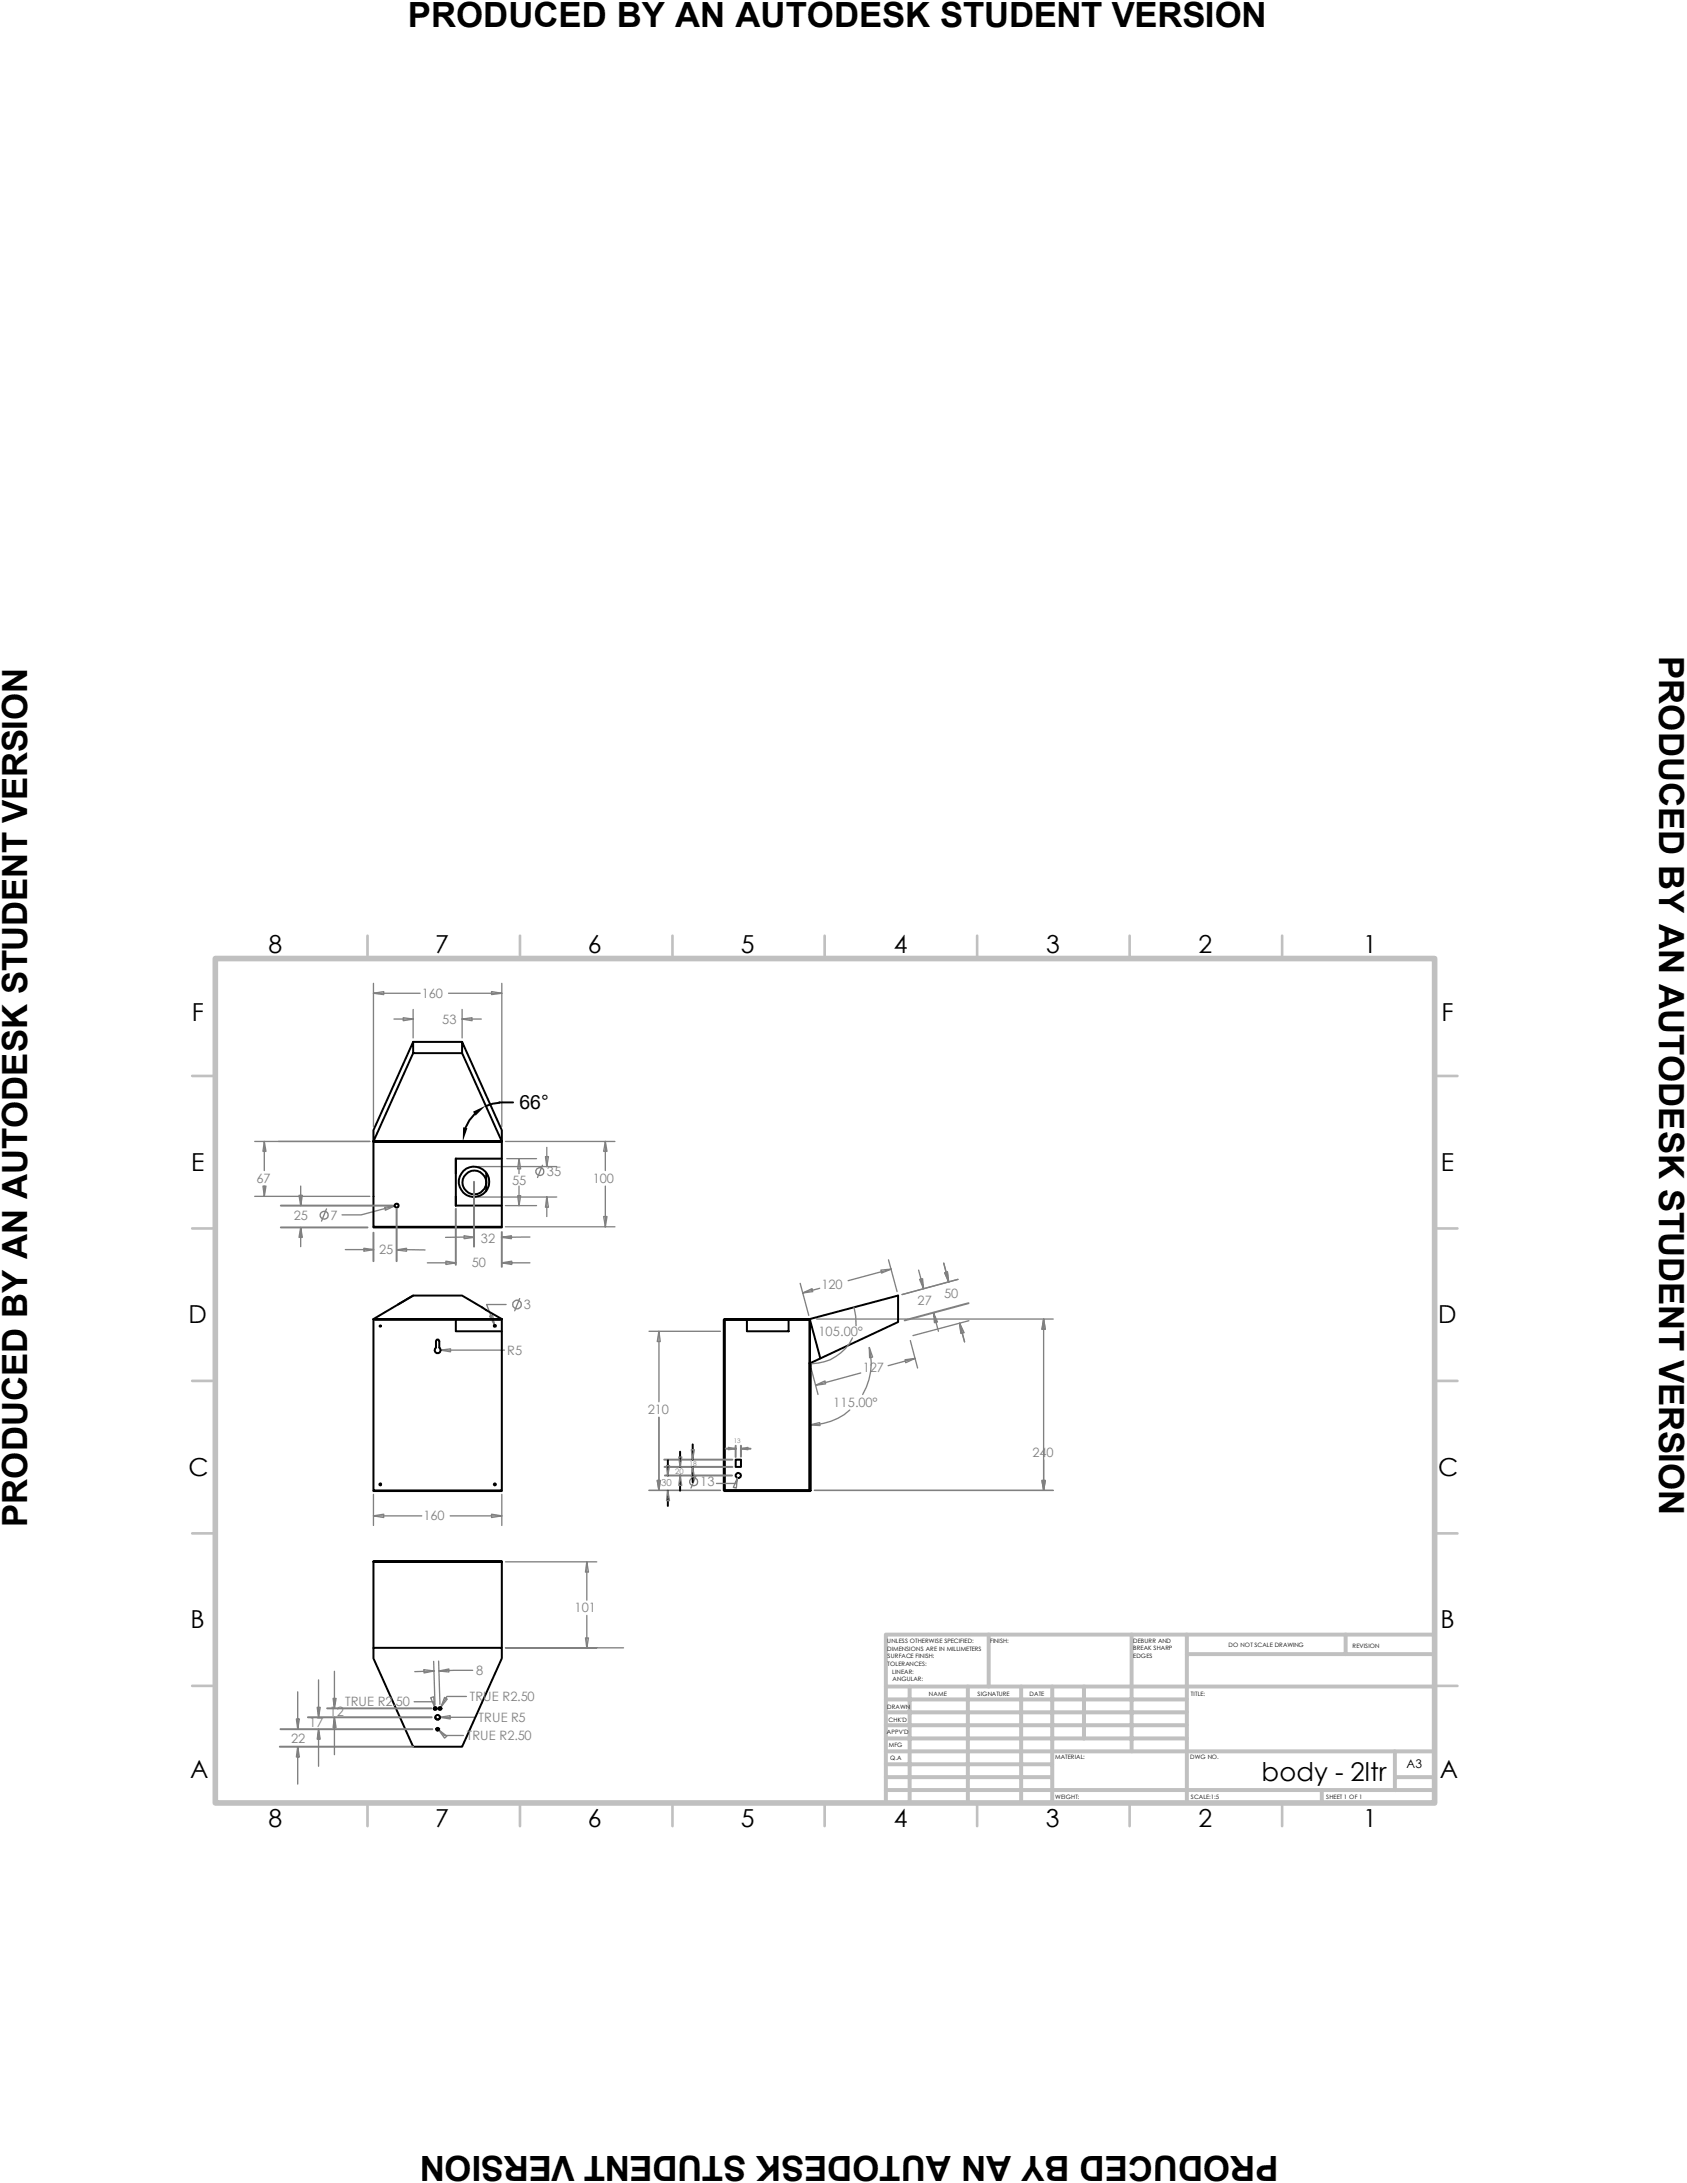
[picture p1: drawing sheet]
<svg xmlns="http://www.w3.org/2000/svg" width="216mm" height="279mm" viewBox="0 0 216 279" stroke-linecap="round" stroke-linejoin="round" font-family="sans-serif">
<defs><g id="words">
<g font-size="4.4">
<text x="52.2" y="3.5">PRODUCED BY AN AUTODESK STUDENT VERSION</text>
<text x="212.3" y="84" transform="rotate(90 212.3 84)">PRODUCED BY AN AUTODESK STUDENT VERSION</text>
<text x="3.5" y="195.4" transform="rotate(-90 3.5 195.4)">PRODUCED BY AN AUTODESK STUDENT VERSION</text>
<text x="163.6" y="275.9" transform="rotate(-180 163.6 275.9)">PRODUCED BY AN AUTODESK STUDENT VERSION</text>
</g>
<text font-size="3.3" x="161.5" y="227.9">body - 2ltr</text>
<g font-size="3.2">
<text x="34.4" y="121.9">8</text>
<text x="55.7" y="121.9">7</text>
<text x="75.2" y="121.9">6</text>
<text x="94.8" y="121.9">5</text>
<text x="114.4" y="121.9">4</text>
<text x="133.9" y="121.9">3</text>
<text x="153.4" y="121.9">2</text>
<text x="174.4" y="121.9">1</text>
<text x="24.6" y="130.6">F</text>
<text x="184.5" y="130.6">F</text>
<text x="24.5" y="149.9">E</text>
<text x="184.4" y="149.9">E</text>
<text x="24.1" y="169.4">D</text>
<text x="184.1" y="169.4">D</text>
<text x="24.1" y="188.9">C</text>
<text x="184.1" y="188.9">C</text>
<text x="24.4" y="208.4">B</text>
<text x="184.4" y="208.4">B</text>
<text x="24.3" y="227.6">A</text>
<text x="184.3" y="227.6">A</text>
<text x="34.4" y="233.9">8</text>
<text x="55.7" y="233.9">7</text>
<text x="75.2" y="233.9">6</text>
<text x="94.8" y="233.9">5</text>
<text x="114.4" y="233.9">4</text>
<text x="133.8" y="233.9">3</text>
<text x="153.4" y="233.9">2</text>
<text x="174.5" y="233.9">1</text>
</g>
<text font-size="2.5" x="66.5" y="142">66°</text>
<g font-size="1.7" fill="#808080">
<text x="54" y="127.7">160</text>
<text x="56.6" y="131.1">53</text>
<text x="32.8" y="151.4">67</text>
<text x="65.5" y="151.7">55</text>
<text x="70" y="150.5">35</text>
<text x="75.9" y="151.4">100</text>
<text x="37.6" y="156.1">25</text>
<text x="42.3" y="156.1">7</text>
<text x="48.5" y="160.5">25</text>
<text x="61.6" y="159.1">32</text>
<text x="60.4" y="162.2">50</text>
<text x="67.1" y="167.6">3</text>
<text x="105.1" y="165">120</text>
<text x="117.4" y="167">27</text>
<text x="120.8" y="166.1">50</text>
<text x="64.9" y="173.4">R5</text>
<text x="104.7" y="171">105.00°</text>
<text x="110.4" y="175.6">127</text>
<text x="82.9" y="181">210</text>
<text x="106.6" y="180.1">115.00°</text>
<text x="89.6" y="190.2">13</text>
<text x="132.1" y="186.4">240</text>
<text x="54.2" y="194.6">160</text>
<text x="73.5" y="206.4">101</text>
<text x="60.9" y="214.4">8</text>
<text x="39.6" y="221.1">17</text>
<text x="42.2" y="219.7">12</text>
<text x="44.2" y="218.4">TRUE R2.50</text>
<text x="60.1" y="217.8">TRUE R2.50</text>
<text x="61.3" y="220.4">TRUE R5</text>
<text x="37.3" y="223.1">22</text>
<text x="59.7" y="222.7">TRUE R2.50</text>
</g>
<text font-size="1.5" x="180" y="226.3">A3</text>
<text font-size="1.2" fill="#808080" x="84.6" y="190.2">30</text>
<text font-size="1" fill="#808080" x="86.4" y="188.6">20</text>
<g font-size=".8" fill="#808080">
<text x="93.9" y="184.7">13</text>
<text x="88.2" y="187.6">18</text>
</g>
<g font-size=".8">
<text x="113.5" y="210.3">UNLESS OTHERWISE SPECIFIED:</text>
<text x="113.5" y="211.3">DIMENSIONS ARE IN MILLIMETERS</text>
<text x="113.6" y="212.3">SURFACE FINISH:</text>
<text x="113.6" y="213.2">TOLERANCES:</text>
<text x="114.2" y="214.2">LINEAR:</text>
<text x="114.2" y="215.2">ANGULAR:</text>
<text x="126.7" y="210.3">FINISH:</text>
<text x="145" y="210.3">DEBURR AND</text>
<text x="145" y="211.2">BREAK SHARP</text>
<text x="145" y="212.2">EDGES</text>
<text x="157.2" y="210.9">DO NOT SCALE DRAWING</text>
<text x="173.1" y="210.9">REVISION</text>
<text x="113.5" y="222">APPV'D</text>
<text x="113.5" y="218.7">DRAWN</text>
<text x="113.7" y="220.4">CHK'D</text>
<text x="118.9" y="217.1">NAME</text>
<text x="125.1" y="217.1">SIGNATURE</text>
<text x="131.7" y="217.1">DATE</text>
<text x="152.4" y="217.1">TITLE:</text>
<text x="113.7" y="223.6">MFG</text>
<text x="113.9" y="225.3">Q.A</text>
<text x="135" y="225.1">MATERIAL:</text>
<text x="152.3" y="225.1">DWG NO.</text>
<text x="135" y="230.2">WEIGHT:</text>
<text x="152.4" y="230.2">SCALE:1:5</text>
<text x="169.7" y="230.2">SHEET 1 OF 1</text>
</g>
</g></defs>
<g fill="none" stroke="#808080" stroke-width=".17">
<path d="M47.8 127.1l1.3-.2v.4zM47.8 125.9v18.3M47.8 127.1h6M50.4 130.4h2.5M51.6 130.3l1.3 .1-1.3 .2zM52.9 129.2v3.6M57.4 127.1h6.8M59.1 130.4l1.3-.1v.3zM59.1 129.2v3.6M59.1 130.4h2.5M62.9 126.9l1.3 .2-1.3 .2zM64.2 125.9v18.3"/>
<path d="M32.6 146.1h14.7h-11.7M32.6 153.1h14.7M33.7 151.8h.3l-.2 1.3zM33.8 146.1l.2 1.3h-.3zM33.8 146.1v3.7M33.8 151.8v1.3M38.5 157.1l.2 1.3h-.4l.2-1.3v2.5M38.5 151.8v2.5l-.2-1.3h.4l-.2 1.3M41.8 154.7l-.7 1.6M44.2 159.9h3.6M46.6 159.8l1.2 .1-1.2 .2zM49.2 154.5l1.3-.2-1.2 .6z"/>
<path d="M50.5 154.3l-4.3 1.2h-2.4M50.8 160l1.2-.2v.3zM50.8 159.9l3.6 .1M59.4 158.2l1.3 .2-1.3 .1zM60.6 158.3l-3.6 .1M61.2 149.3h10M61.2 153.2h10M64.7 154.3h4M64.7 146.1h14M64.7 157h14M64.9 148.3h3.8M66.3 153h.3l-.2 1.3z"/>
<path d="M66.4 148.3l.2 1.3h-.3zM66.4 148.3v1.9M66.4 151.8v2.5M67.8 158.3l-3.6 .1 1.2-.2v.3l-1.2-.1M69.4 149.1l-.6 1.6M69.8 148h.4l-.2 1.3zM70 146.9v2.4M70 153.2v2.5M70 153.2l.2 1.3h-.4zM77.3 155.7h.4l-.2 1.3zM77.5 146.1l.2 1.3h-.4zM77.5 146.1v3.7"/>
<path d="M77.5 151.8v5.2M54.7 161.6h3.6M56.4 172.8l1.3-.2v.4zM56.4 172.8h8.2M57.1 161.4l1.2 .2-1.2 .2zM62.7 168.4l.3-.1 .3 1.3zM64.2 161.6l1.3 .2v-.4l-1.3 .2h3.6M64.8 167h-2.5l1 2.6M66.5 166.2l-.6 1.6M83.1 170.4h9.1M84.3 170.4l.2 1.3h-.4zM84.3 170.4v9"/>
<path d="M102.4 164.3l1.1 4.1M102.7 165.5l1.2-.6 .1 .4zM103.8 175l.9 3.5M104.4 177.3l1.2-.6 .1 .4zM104.5 168.8h30.3M104.9 164.9l-2.2 .6M109.1 171.2a5.9 5.9 0 0 1-5.2 3.3M109.3 167.3l.2 1.2 .1 1.2M110.2 175.7l-5.8 1.6M111.3 172.5l.4 1.2-.4 .1zM111.3 172.5a8 8 0 0 1-.9 6M112.7 162.6l1.3-.2-1.2 .5z"/>
<path d="M113.7 161.2l1.1 4.1M114 162.4l-5.5 1.5M115.8 174l1.3-.1-1.2 .5zM116.5 171.6l.9 3.5M117.1 173.9l-3.4 .9M117.6 162.6l.6 2.3-.1-1.2h-.4l.5 1.2M119.5 168l.5 1.2-.4 .1-.1-1.3 .6 2.4M120.8 161.7l.6 2.4M120.9 162.9l.3-.1 .2 1.3zM122.6 163.7l-7.2 2M122.8 169.4l.6 1.2h-.4zM122.8 169.4l.6 2.3"/>
<path d="M124 169l-7.2 1.9M133.6 168.8l.2 1.3h-.5zM133.6 168.9v17.8M47.8 191.3v3.9M47.8 194h6.2M47.8 194l1.3-.2v.4zM57.6 194h6.6M62.9 193.8l1.3 .2-1.3 .2zM64.2 191.3v3.9M64.7 199.9h11.7M75.1 199.9l.2 1.3h-.4zM75.1 199.9v4.9"/>
<path d="M83.1 190.8h9.1M84.1 189.5h.4l-.2 1.3zM84.3 181.4v9.4M85.3 187.6h.4l-.2 1.2zM85.5 190.8l.2 1.3h-.4zM86.9 186.5h.3l-.2 1.2zM87 188.8l.2 1.3h-.3zM88.5 185.5h.4l-.3 1.3zM88.6 187.7l.3 1.3h-.4zM89.1 188.9l-.7 1.6M93.2 185.3l.9 .1-.9 .1zM94.4 189.2l-.2 1.3-.3-.1 .5-1.2-.2 .7h-2.5"/>
<path d="M94.8 185.4l.9-.1v.2zM103.6 182.4l1.3-.3v.4zM104.2 190.8h30.6M108.8 180.5a7.6 7.6 0 0 1-5.2 1.9M133.3 189.5h.5l-.2 1.3zM133.6 186.8v4M38.1 216.5v4.8l.2-1.3h-.4l.2 1.3M40.8 215v4.8l.2-1.3h-.4l.2 1.3M42.8 213.9v4.8l.2-1.3h-.4l.2 1.3M42.8 219.8l-.2 1.3h.4l-.2-1.3v4.8M53 217.8h2.5l.1 .7M54.2 213.7l1.3 .2-1.2 .2z"/>
<path d="M55.1 217.3l.4-.1 .1 1.3zM55.5 212.6l.2 5.6M55.5 213.9l-2.4 .1M56.1 212.6l.2 5.5M56.2 213.9l1.2-.3v.4zM56.3 219.8l1.3-.2v.4zM56.3 219.8h4.5M56.9 217.3l.3 .2-.8 1zM59.7 217.1h-2.5l-.8 1.4M60.5 213.8l-4.3 .1M74.9 209.6h.4l-.2 1.3zM75.1 206.8v4.1"/>
<path d="M76.4 210.9h-11.7h15.1M38.1 223.6l-.2 1.3h.4l-.2-1.3v4.7M40.8 221.3l-.2 1.3h.4l-.2-1.3v4.8M56.1 221.4l1.1 .8-.3 .3zM56.1 221.4l.8 .7h2.4"/>
<circle cx="41.5" cy="155.5" r=".51"/>
<circle cx="69.1" cy="150" r=".51"/>
<circle cx="66.2" cy="166.9" r=".55"/>
<circle cx="88.8" cy="189.7" r=".51"/>
</g>
<g fill="none" stroke="#c0c0c0" stroke-width=".34">
<path d="M47 119.8v2.9M66.5 119.8v2.9M86.1 119.8v2.9M105.5 119.8v2.9zM125.1 119.8v2.9M144.6 119.8v2.9M164.1 119.8v2.9M24.6 137.7h3M183.6 137.7h2.9M24.6 157.2h3M183.6 157.2h2.9M24.6 176.7h3z"/>
<path d="M183.6 176.7h2.9zM24.6 196.3h3M183.6 196.3h2.9M24.6 215.8h3M183.6 215.8h2.9M47 230.8v2.9M66.5 230.8v2.9M86.1 230.8v2.9M105.5 230.8v2.9zM125.1 230.8v2.9M144.6 230.8v2.9M164.1 230.8v2.9"/>
</g>
<g fill="none" stroke="#c0c0c0" stroke-width=".51">
<path d="M113.4 219.2h38.5M113.4 217.5h38.5M113.4 215.9h70.2M116.4 215.9v14.9M123.9 215.9v14.9M126.5 209.2v6.7M130.7 215.9v14.9M134.7 215.9v14.9M138.7 215.9v6.6M144.8 209.2v15M151.9 209.2v21.6M151.9 211.7h31.7"/>
<path d="M172.2 209.2v2.5M183.6 209.2h-70.2v21.6M113.4 222.5h38.5M113.4 220.8h38.5M113.4 227.5h21.3M113.4 225.8h21.3M113.4 224.2h70.2M113.4 229.1h70.2M169.2 229.1v1.7M178.5 227.5h5.1M178.5 224.2v4.9"/>
</g>
<path d="M27.6 122.7h156v108.1h-156z" fill="none" stroke="#c0c0c0" stroke-width=".72"/>
<g fill="none" stroke="#000" stroke-width=".25">
<path d="M52.9 133.4h6.2v1.4M52.9 134.8h6.2l5.1 11.3h-16.4l5.1-11.3v-1.4l-5.1 11.3v1.4h16.4M59.1 133.4l5.1 11.3v12.4h-16.4v-.1M47.8 146.1v10.9h16.4M47.8 146.1h16.4zM58.3 148.3v1.9M58.3 153.1v1.2M58.3 148.3v6M58.3 148.3h5.9M58.3 154.3h5.9M60.7 142.6l-.6 .8-.5 1M62.2 150.1v2.3"/>
<path d="M63.9 141.1h1.8M63.9 141.1l-.9 .2-.8 .3M47.8 168.9v21.9h16.4v-21.9M47.8 168.8v.1h16.4v-.1M48.6 169.7l.1-.1v.2zM48.8 169.7l-.2 .1M50.9 167l2-1.2h6.2l5.1 3h-5.9v.1v-.1h-10.5M52.9 165.8l-5.1 3M55.9 171.4h.2l.1 .2a1.78 1.78 0 0 0 .2 1.2l-.3 .4h-.2a.41 .41 0 0 1-.1-.7v-.8zM58.3 168.9v1.5h5.9M92.7 168.9h10.9v21.9h-10.9zM95.6 168.9v1.5h5.3v-1.5"/>
<path d="M103.6 174.4h.1v16.4h-.1zM103.6 168.8h-10.9v22h11v-16.4h-.1v16.4h.1h-11.1v-21.9h11v-.1l1.4 5.1M103.6 168.8l11.3-3v3.4l-11.3 5.3zM47.8 199.9v11M47.8 190.8h16.4M64.2 199.9v-.1h-16.4v.1h16.4v11M85.5 186.9v1.9M85.5 190.8v1.9M87 185.8v1.9M87 188.8v2M88.6 184.9v1.9M88.6 187.7v2"/>
<path d="M94.1 186.8h.7v.9h-.7zM47.8 210.9h16.4v1.4l-5.1 11.3h-6.2l-5.1-11.3zM55.5 218.7a.19 .19 0 0 0 .2 .1 .19 .19 0 0 0 .2-.1M55.7 219.8a.3 .3 0 0 0 .3 .3 .3 .3 0 0 0 .3-.3M56.1 218.7a.19 .19 0 0 0 .2 .1 .19 .19 0 0 0 .2-.1M55.8 221.3a.21 .21 0 0 0 .2 .2 .21 .21 0 0 0 .2-.2"/>
<circle cx="50.8" cy="154.3" r=".25"/>
<circle cx="60.7" cy="151.3" r="1.95"/>
<circle cx="60.7" cy="151.3" r="1.52"/>
<circle cx="63.3" cy="169.7" r=".12"/>
<circle cx="48.7" cy="190" r=".12"/>
<circle cx="63.3" cy="190" r=".13"/>
<circle cx="94.5" cy="188.8" r=".34"/>
<circle cx="55.7" cy="218.7" r=".17"/>
<circle cx="56" cy="219.8" r=".3"/>
<circle cx="56.3" cy="218.7" r=".17"/>
<circle cx="56" cy="221.3" r=".17"/>
</g>
<path d="M59.3 144.3l.5 .1-.6 1.7zM60.5 142.3l1.6-.8-1.2 1.3z" fill="#000"/>
<g fill="none" stroke="#808080" stroke-width=".25">
<path d="M35.9 154.3h14.3M35.9 157.1h11.1M47.8 157.8v3.6M50.8 154.8v6.6M58.3 154.7v7.2M60.7 151.3v8.3M64.2 157.7v4.4M124 166.8l-8.2 2.2M85 186.8h8.7M85 187.7h8.7M85.1 188.8h8.6M92.9 185.4h1.2"/>
<path d="M94.1 185v1.5M94.8 185v1.4M94.8 185.4h1.3M39.4 219.8h15.8M41.9 218.7h13.3M35.8 223.6h17.1M35.9 221.3h19.4"/>
</g>
<use href="#words"/>
</svg>
